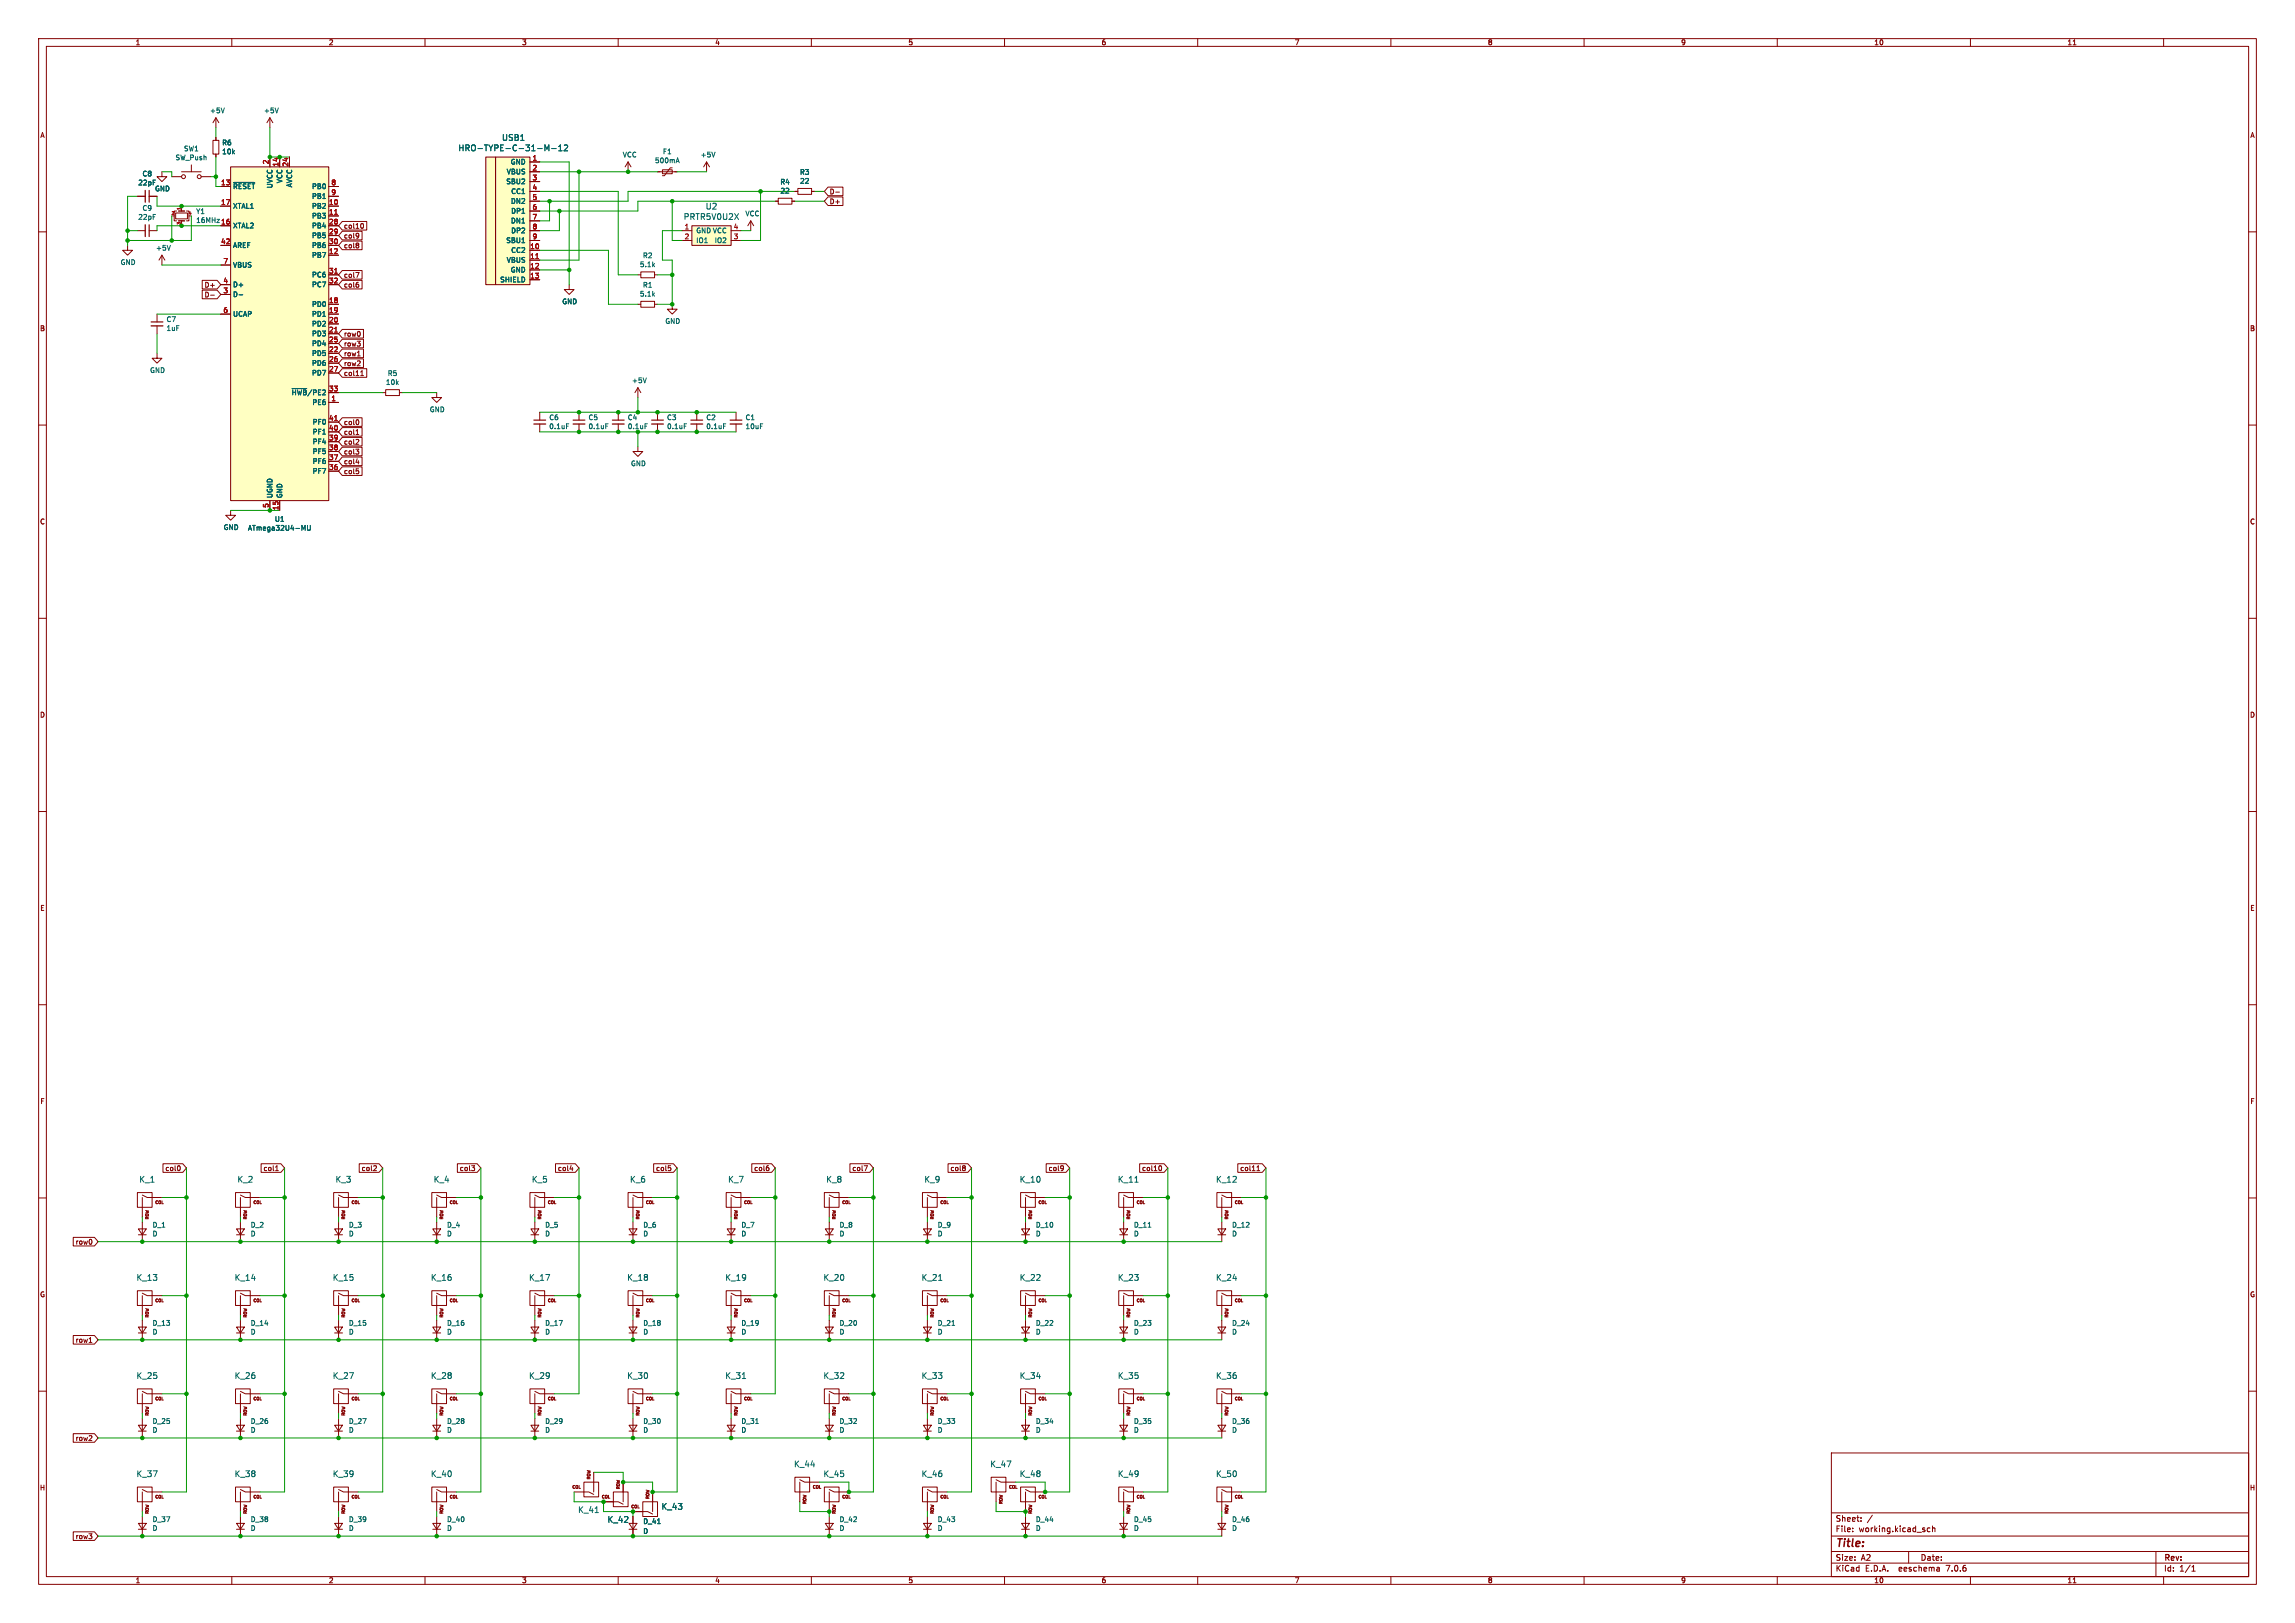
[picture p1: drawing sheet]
<svg xmlns="http://www.w3.org/2000/svg" width="594mm" height="420mm" viewBox="0 0 594 420" stroke-linecap="round" stroke-linejoin="round" font-family="sans-serif">
<defs><g id="words">
<text font-size="2.8" fill="#840000" x="475" y="400.9">Title:</text>
<g font-size="2.1" fill="#006464">
<text x="118.5" y="39.3">HRO-TYPE-C-31-M-12</text>
<text x="129.8" y="36.6">USB1</text>
<text x="176.9" y="57.1">PRTR5V0U2X</text>
<text x="182.5" y="54.4">U2</text>
<text x="36" y="306.2">K_1</text>
<text x="61.4" y="306.2">K_2</text>
<text x="86.8" y="306.2">K_3</text>
<text x="112.2" y="306.2">K_4</text>
<text x="137.6" y="306.2">K_5</text>
<text x="163" y="306.2">K_6</text>
<text x="188.4" y="306.2">K_7</text>
<text x="213.8" y="306.2">K_8</text>
<text x="239.2" y="306.2">K_9</text>
<text x="263.8" y="306.2">K_10</text>
<text x="289.2" y="306.2">K_11</text>
<text x="314.6" y="306.2">K_12</text>
<text x="35.2" y="331.6">K_13</text>
<text x="60.6" y="331.6">K_14</text>
<text x="86" y="331.6">K_15</text>
<text x="111.4" y="331.6">K_16</text>
<text x="136.8" y="331.6">K_17</text>
<text x="162.2" y="331.6">K_18</text>
<text x="187.6" y="331.6">K_19</text>
<text x="213" y="331.6">K_20</text>
<text x="238.4" y="331.6">K_21</text>
<text x="263.8" y="331.6">K_22</text>
<text x="289.2" y="331.6">K_23</text>
<text x="314.6" y="331.6">K_24</text>
<text x="35.2" y="357">K_25</text>
<text x="60.6" y="357">K_26</text>
<text x="86" y="357">K_27</text>
<text x="111.4" y="357">K_28</text>
<text x="136.8" y="357">K_29</text>
<text x="162.2" y="357">K_30</text>
<text x="187.6" y="357">K_31</text>
<text x="213" y="357">K_32</text>
<text x="238.4" y="357">K_33</text>
<text x="263.8" y="357">K_34</text>
<text x="289.2" y="357">K_35</text>
<text x="314.6" y="357">K_36</text>
<text x="35.2" y="382.4">K_37</text>
<text x="60.6" y="382.4">K_38</text>
<text x="86" y="382.4">K_39</text>
<text x="111.4" y="382.4">K_40</text>
<text x="205.4" y="379.9">K_44</text>
<text x="213" y="382.4">K_45</text>
<text x="238.4" y="382.4">K_46</text>
<text x="256.2" y="379.9">K_47</text>
<text x="263.8" y="382.4">K_48</text>
<text x="289.2" y="382.4">K_49</text>
<text x="314.6" y="382.4">K_50</text>
<text x="149.5" y="391.7">K_41</text>
<text x="157.1" y="394.3">K_42</text>
<text x="171.1" y="390.9">K_43</text>
</g>
<g font-size="2.1" fill="#840000">
<text x="475" y="394">Sheet:</text>
<text x="475" y="396.7">File:</text>
<text x="481.1" y="396.7">working.kicad_sch</text>
<text x="475" y="406.9">KiCad</text>
<text x="475" y="404.1">Size:</text>
<text x="481.7" y="404.1">A2</text>
<text x="482.7" y="406.9">E.D.A.</text>
<text x="491.6" y="406.9">eeschema</text>
<text x="497" y="404.1">Date:</text>
<text x="504" y="406.9">7.0.6</text>
<text x="560" y="404.3">Rev:</text>
<text x="560" y="406.9">Id:</text>
<text x="564.1" y="406.9">1/1</text>
</g>
<g font-size="1.8" fill="#840000">
<text x="35" y="11.9">1</text>
<text x="85" y="11.9">2</text>
<text x="135" y="11.9">3</text>
<text x="185" y="11.9">4</text>
<text x="235" y="11.9">5</text>
<text x="285" y="11.9">6</text>
<text x="335" y="11.9">7</text>
<text x="385" y="11.9">8</text>
<text x="435" y="11.9">9</text>
<text x="485" y="11.9">10</text>
<text x="535" y="11.9">11</text>
<text x="10.3" y="35.9">A</text>
<text x="582.3" y="35.9">A</text>
<text x="214.6" y="50.5">D-</text>
<text x="214.6" y="53">D+</text>
<text x="88.9" y="59.4">col10</text>
<text x="88.9" y="64.5">col8</text>
<text x="88.9" y="61.9">col9</text>
<text x="52.8" y="74.6">D+</text>
<text x="52.8" y="77.2">D-</text>
<text x="88.9" y="72.1">col7</text>
<text x="88.9" y="74.6">col6</text>
<text x="10.3" y="85.9">B</text>
<text x="88.9" y="89.9">row3</text>
<text x="88.9" y="87.3">row0</text>
<text x="582.3" y="85.9">B</text>
<text x="88.9" y="94.9">row2</text>
<text x="88.9" y="92.4">row1</text>
<text x="88.9" y="97.5">col11</text>
<text x="88.9" y="112.7">col1</text>
<text x="88.9" y="110.2">col0</text>
<text x="88.9" y="117.8">col3</text>
<text x="88.9" y="115.3">col2</text>
<text x="88.9" y="122.9">col5</text>
<text x="88.9" y="120.3">col4</text>
<text x="10.3" y="135.9">C</text>
<text x="582.3" y="135.9">C</text>
<text x="10.3" y="185.9">D</text>
<text x="582.3" y="185.9">D</text>
<text x="10.3" y="235.9">E</text>
<text x="582.3" y="235.9">E</text>
<text x="10.3" y="285.9">F</text>
<text x="582.3" y="285.9">F</text>
<text x="42.7" y="303.2">col0</text>
<text x="68.1" y="303.2">col1</text>
<text x="93.5" y="303.2">col2</text>
<text x="118.9" y="303.2">col3</text>
<text x="144.3" y="303.2">col4</text>
<text x="169.7" y="303.2">col5</text>
<text x="195.1" y="303.2">col6</text>
<text x="220.5" y="303.2">col7</text>
<text x="245.9" y="303.2">col8</text>
<text x="271.3" y="303.2">col9</text>
<text x="295.5" y="303.2">col10</text>
<text x="320.9" y="303.2">col11</text>
<text x="19.5" y="322.3">row0</text>
<text x="10.3" y="335.9">G</text>
<text x="582.3" y="335.9">G</text>
<text x="19.5" y="347.7">row1</text>
<text x="19.5" y="373.1">row2</text>
<text x="10.2" y="385.9">H</text>
<text x="582.2" y="385.9">H</text>
<text x="19.5" y="398.5">row3</text>
<text x="35" y="409.9">1</text>
<text x="85" y="409.9">2</text>
<text x="135" y="409.9">3</text>
<text x="185" y="409.9">4</text>
<text x="235" y="409.9">5</text>
<text x="285" y="409.9">6</text>
<text x="335" y="409.9">7</text>
<text x="385" y="409.9">8</text>
<text x="435" y="409.9">9</text>
<text x="485" y="409.9">10</text>
<text x="535" y="409.9">11</text>
</g>
<g font-size="1.8" fill="#006464">
<text x="54.2" y="29.5">+5V</text>
<text x="68.2" y="29.5">+5V</text>
<text x="45.3" y="41.7">SW_Push</text>
<text x="47.5" y="39.3">SW1</text>
<text x="57.4" y="37.8">R6</text>
<text x="57.4" y="40.1">10k</text>
<text x="161.1" y="40.9">VCC</text>
<text x="171.5" y="40.1">F1</text>
<text x="181.2" y="40.9">+5V</text>
<text x="36.8" y="45.8">C8</text>
<text x="73.3" y="47.5" transform="rotate(-90 73.3 47.5)">VCC</text>
<text x="130.9" y="47.9">SBU2</text>
<text x="131" y="45.3">VBUS</text>
<text x="132.1" y="42.8">GND</text>
<text x="169.4" y="42.4">500mA</text>
<text x="201.9" y="48">R4</text>
<text x="206.9" y="45.4">R3</text>
<text x="207" y="47.7">22</text>
<text x="35.7" y="48.2">22pF</text>
<text x="40" y="49.7">GND</text>
<text x="60.2" y="49.1">~{RESET}</text>
<text x="70.7" y="48.8" transform="rotate(-90 70.7 48.8)">UVCC</text>
<text x="75.8" y="48.6" transform="rotate(-90 75.8 48.6)">AVCC</text>
<text x="80.6" y="49.1">PB0</text>
<text x="80.6" y="51.7">PB1</text>
<text x="132.1" y="52.9">DN2</text>
<text x="132.2" y="50.4">CC1</text>
<text x="201.9" y="50.3">22</text>
<text x="35.7" y="57">22pF</text>
<text x="36.8" y="54.7">C9</text>
<text x="50.7" y="55.6">Y1</text>
<text x="50.7" y="57.9">16MHz 16</text>
<text x="60.2" y="59.3">XTAL2</text>
<text x="60.2" y="54.2">XTAL1</text>
<text x="80.6" y="54.2">PB2</text>
<text x="80.6" y="56.7">PB3</text>
<text x="80.6" y="59.3">PB4</text>
<text x="132.1" y="58">DN1</text>
<text x="132.2" y="55.5">DP1</text>
<text x="192.8" y="56.2">VCC</text>
<text x="40.3" y="65">+5V</text>
<text x="60.2" y="64.4">AREF</text>
<text x="80.6" y="61.8">PB5</text>
<text x="80.6" y="64.4">PB6</text>
<text x="130.9" y="63.1">SBU1</text>
<text x="132.2" y="65.6">CC2</text>
<text x="132.2" y="60.6">DP2</text>
<text x="180.1" y="60.6">GND VCC</text>
<text x="180.1" y="63.1">IO1</text>
<text x="184.9" y="63.1">IO2</text>
<text x="31.1" y="68.8">GND</text>
<text x="60.2" y="69.4">VBUS</text>
<text x="80.6" y="66.9">PB7</text>
<text x="80.6" y="72">PC6</text>
<text x="131" y="68.2">VBUS</text>
<text x="132.1" y="70.7">GND</text>
<text x="165.5" y="69.3">5.1k</text>
<text x="166.3" y="67">R2</text>
<text x="60.2" y="77.1">D-</text>
<text x="60.2" y="74.5">D+</text>
<text x="80.6" y="74.5">PC7</text>
<text x="129.3" y="73.3">SHIELD</text>
<text x="165.5" y="76.9">5.1k</text>
<text x="166.3" y="74.6">R1</text>
<text x="43" y="83.5">C7</text>
<text x="60.2" y="82.1">UCAP</text>
<text x="80.6" y="79.6">PD0</text>
<text x="80.6" y="82.1">PD1</text>
<text x="145.4" y="78.9">GND</text>
<text x="172.1" y="84">GND</text>
<text x="43" y="85.8">1uF</text>
<text x="80.6" y="84.7">PD2</text>
<text x="80.6" y="87.2">PD3</text>
<text x="80.6" y="89.8">PD4</text>
<text x="80.6" y="92.3">PD5</text>
<text x="80.6" y="94.8">PD6</text>
<text x="38.7" y="96.7">GND</text>
<text x="80.6" y="97.4">PD7</text>
<text x="99.8" y="99.8">10k</text>
<text x="100.3" y="97.5">R5</text>
<text x="163.4" y="99.3">+5V</text>
<text x="75.4" y="102.5">~{HWB}/PE2</text>
<text x="80.8" y="105">PE6</text>
<text x="111.1" y="106.9">GND</text>
<text x="80.8" y="112.6">PF1</text>
<text x="80.8" y="110.1">PF0</text>
<text x="142" y="108.9">C6</text>
<text x="142" y="111.2">0.1uF</text>
<text x="152.2" y="108.9">C5</text>
<text x="152.2" y="111.2">0.1uF</text>
<text x="162.4" y="108.9">C4</text>
<text x="162.4" y="111.2">0.1uF</text>
<text x="172.5" y="108.9">C3</text>
<text x="172.5" y="111.2">0.1uF</text>
<text x="182.7" y="108.9">C2</text>
<text x="182.7" y="111.2">0.1uF</text>
<text x="192.8" y="108.9">C1</text>
<text x="192.8" y="111.2">10uF</text>
<text x="80.8" y="117.7">PF5</text>
<text x="80.8" y="115.2">PF4</text>
<text x="80.8" y="122.8">PF7</text>
<text x="80.8" y="120.2">PF6</text>
<text x="163.2" y="120.8">GND</text>
<text x="70.7" y="129" transform="rotate(-90 70.7 129)">UGND</text>
<text x="73.3" y="129" transform="rotate(-90 73.3 129)">GND</text>
<text x="57.8" y="137.3">GND</text>
<text x="64.1" y="137.5">ATmega32U4-MU</text>
<text x="71" y="135.2">U1</text>
<text x="39.4" y="317.9">D_1</text>
<text x="64.8" y="317.9">D_2</text>
<text x="90.2" y="317.9">D_3</text>
<text x="115.6" y="317.9">D_4</text>
<text x="141" y="317.9">D_5</text>
<text x="166.4" y="317.9">D_6</text>
<text x="191.8" y="317.9">D_7</text>
<text x="217.2" y="317.9">D_8</text>
<text x="242.6" y="317.9">D_9</text>
<text x="268" y="317.9">D_10</text>
<text x="293.4" y="317.9">D_11</text>
<text x="318.8" y="317.9">D_12</text>
<text x="39.4" y="320.1">D</text>
<text x="64.8" y="320.1">D</text>
<text x="90.2" y="320.1">D</text>
<text x="115.6" y="320.1">D</text>
<text x="141" y="320.1">D</text>
<text x="166.4" y="320.1">D</text>
<text x="191.8" y="320.1">D</text>
<text x="217.2" y="320.1">D</text>
<text x="242.6" y="320.1">D</text>
<text x="268" y="320.1">D</text>
<text x="293.4" y="320.1">D</text>
<text x="318.8" y="320.1">D</text>
<text x="39.4" y="343.3">D_13</text>
<text x="39.4" y="345.5">D</text>
<text x="64.8" y="343.3">D_14</text>
<text x="64.8" y="345.5">D</text>
<text x="90.2" y="343.3">D_15</text>
<text x="90.2" y="345.5">D</text>
<text x="115.6" y="343.3">D_16</text>
<text x="115.6" y="345.5">D</text>
<text x="141" y="343.3">D_17</text>
<text x="141" y="345.5">D</text>
<text x="166.4" y="343.3">D_18</text>
<text x="166.4" y="345.5">D</text>
<text x="191.8" y="343.3">D_19</text>
<text x="191.8" y="345.5">D</text>
<text x="217.2" y="343.3">D_20</text>
<text x="217.2" y="345.5">D</text>
<text x="242.6" y="343.3">D_21</text>
<text x="242.6" y="345.5">D</text>
<text x="268" y="343.3">D_22</text>
<text x="268" y="345.5">D</text>
<text x="293.4" y="343.3">D_23</text>
<text x="293.4" y="345.5">D</text>
<text x="318.8" y="343.3">D_24</text>
<text x="318.8" y="345.5">D</text>
<text x="39.4" y="368.7">D_25</text>
<text x="39.4" y="370.9">D</text>
<text x="64.8" y="368.7">D_26</text>
<text x="64.8" y="370.9">D</text>
<text x="90.2" y="368.7">D_27</text>
<text x="90.2" y="370.9">D</text>
<text x="115.6" y="368.7">D_28</text>
<text x="115.6" y="370.9">D</text>
<text x="141" y="368.7">D_29</text>
<text x="141" y="370.9">D</text>
<text x="166.4" y="368.7">D_30</text>
<text x="166.4" y="370.9">D</text>
<text x="191.8" y="368.7">D_31</text>
<text x="191.8" y="370.9">D</text>
<text x="217.2" y="368.7">D_32</text>
<text x="217.2" y="370.9">D</text>
<text x="242.6" y="368.7">D_33</text>
<text x="242.6" y="370.9">D</text>
<text x="268" y="368.7">D_34</text>
<text x="268" y="370.9">D</text>
<text x="293.4" y="368.7">D_35</text>
<text x="293.4" y="370.9">D</text>
<text x="318.8" y="368.7">D_36</text>
<text x="318.8" y="370.9">D</text>
<text x="39.4" y="394.1">D_37</text>
<text x="64.8" y="394.1">D_38</text>
<text x="90.2" y="394.1">D_39</text>
<text x="115.6" y="394.1">D_40</text>
<text x="166.4" y="394.6">D_41</text>
<text x="217.2" y="394.1">D_42</text>
<text x="242.6" y="394.1">D_43</text>
<text x="268" y="394.1">D_44</text>
<text x="293.4" y="394.1">D_45</text>
<text x="318.8" y="394.1">D_46</text>
<text x="39.4" y="396.3">D</text>
<text x="64.8" y="396.3">D</text>
<text x="90.2" y="396.3">D</text>
<text x="115.6" y="396.3">D</text>
<text x="166.4" y="397.1">D</text>
<text x="217.2" y="396.3">D</text>
<text x="242.6" y="396.3">D</text>
<text x="268" y="396.3">D</text>
<text x="293.4" y="396.3">D</text>
<text x="318.8" y="396.3">D</text>
</g>
<g font-size="1.8" fill="#a90000">
<text x="137.7" y="41.7">1</text>
<text x="69.6" y="42.6" transform="rotate(-90 69.6 42.6)">2</text>
<text x="72.1" y="43.2" transform="rotate(-90 72.1 43.2)">14</text>
<text x="74.7" y="43.2" transform="rotate(-90 74.7 43.2)">24</text>
<text x="137.7" y="44.2">2</text>
<text x="137.7" y="46.7">3</text>
<text x="57.1" y="48">13</text>
<text x="57.1" y="53.1">17</text>
<text x="85" y="53.1">10</text>
<text x="85.7" y="48">8</text>
<text x="85.7" y="50.5">9</text>
<text x="137.7" y="49.3">4</text>
<text x="137.7" y="51.8">5</text>
<text x="57.1" y="58.2">16</text>
<text x="85" y="55.6">11</text>
<text x="85" y="58.2">28</text>
<text x="137.7" y="54.4">6</text>
<text x="137.7" y="56.9">7</text>
<text x="137.7" y="59.4">8</text>
<text x="177.1" y="59.4">1</text>
<text x="189.8" y="59.4">4</text>
<text x="57.1" y="63.2">42</text>
<text x="85" y="65.8">12</text>
<text x="85" y="60.7">29</text>
<text x="85" y="63.2">30</text>
<text x="137.1" y="64.5">10</text>
<text x="137.7" y="62">9</text>
<text x="177.1" y="62">2</text>
<text x="189.8" y="62">3</text>
<text x="57.7" y="68.3">7</text>
<text x="85" y="70.9">31</text>
<text x="137.1" y="67.1">11</text>
<text x="137.1" y="69.6">12</text>
<text x="57.7" y="75.9">3</text>
<text x="57.7" y="73.4">4</text>
<text x="85" y="73.4">32</text>
<text x="137.1" y="72.1">13</text>
<text x="57.7" y="81">6</text>
<text x="85" y="78.5">18</text>
<text x="85" y="81">19</text>
<text x="85" y="83.6">20</text>
<text x="85" y="86.1">21</text>
<text x="85" y="88.6">25</text>
<text x="85" y="91.2">22</text>
<text x="85" y="93.7">26</text>
<text x="85" y="96.3">27</text>
<text x="85" y="101.3">33</text>
<text x="85.7" y="103.9">1</text>
<text x="85" y="111.5">40</text>
<text x="85" y="109">41</text>
<text x="85" y="119.1">37</text>
<text x="85" y="116.6">38</text>
<text x="85" y="114">39</text>
<text x="85" y="121.7">36</text>
<text x="69.6" y="131.5" transform="rotate(-90 69.6 131.5)">5</text>
<text x="72.1" y="132.1" transform="rotate(-90 72.1 132.1)">15</text>
</g>
<g font-size="1.1" fill="#a90000">
<text x="44.3" y="55.6">2</text>
<text x="46.7" y="58.3" transform="rotate(-90 46.7 58.3)">3</text>
<text x="46.7" y="54.5" transform="rotate(-90 46.7 54.5)">1</text>
<text x="48.7" y="55.6">4</text>
</g>
<g font-size="1.1" fill="#840000">
<text x="40" y="311.8">COL</text>
<text x="65.4" y="311.8">COL</text>
<text x="90.8" y="311.8">COL</text>
<text x="116.2" y="311.8">COL</text>
<text x="141.6" y="311.8">COL</text>
<text x="167" y="311.8">COL</text>
<text x="192.4" y="311.8">COL</text>
<text x="217.8" y="311.8">COL</text>
<text x="243.2" y="311.8">COL</text>
<text x="268.6" y="311.8">COL</text>
<text x="294" y="311.8">COL</text>
<text x="319.4" y="311.8">COL</text>
<text x="38.7" y="315.7" transform="rotate(-90 38.7 315.7)">ROW</text>
<text x="64.1" y="315.7" transform="rotate(-90 64.1 315.7)">ROW</text>
<text x="89.5" y="315.7" transform="rotate(-90 89.5 315.7)">ROW</text>
<text x="114.9" y="315.7" transform="rotate(-90 114.9 315.7)">ROW</text>
<text x="140.3" y="315.7" transform="rotate(-90 140.3 315.7)">ROW</text>
<text x="165.7" y="315.7" transform="rotate(-90 165.7 315.7)">ROW</text>
<text x="191.1" y="315.7" transform="rotate(-90 191.1 315.7)">ROW</text>
<text x="216.5" y="315.7" transform="rotate(-90 216.5 315.7)">ROW</text>
<text x="241.9" y="315.7" transform="rotate(-90 241.9 315.7)">ROW</text>
<text x="267.3" y="315.7" transform="rotate(-90 267.3 315.7)">ROW</text>
<text x="292.7" y="315.7" transform="rotate(-90 292.7 315.7)">ROW</text>
<text x="318.1" y="315.7" transform="rotate(-90 318.1 315.7)">ROW</text>
<text x="38.7" y="341.1" transform="rotate(-90 38.7 341.1)">ROW</text>
<text x="40" y="337.2">COL</text>
<text x="64.1" y="341.1" transform="rotate(-90 64.1 341.1)">ROW</text>
<text x="65.4" y="337.2">COL</text>
<text x="89.5" y="341.1" transform="rotate(-90 89.5 341.1)">ROW</text>
<text x="90.8" y="337.2">COL</text>
<text x="114.9" y="341.1" transform="rotate(-90 114.9 341.1)">ROW</text>
<text x="116.2" y="337.2">COL</text>
<text x="140.3" y="341.1" transform="rotate(-90 140.3 341.1)">ROW</text>
<text x="141.6" y="337.2">COL</text>
<text x="165.7" y="341.1" transform="rotate(-90 165.7 341.1)">ROW</text>
<text x="167" y="337.2">COL</text>
<text x="191.1" y="341.1" transform="rotate(-90 191.1 341.1)">ROW</text>
<text x="192.4" y="337.2">COL</text>
<text x="216.5" y="341.1" transform="rotate(-90 216.5 341.1)">ROW</text>
<text x="217.8" y="337.2">COL</text>
<text x="241.9" y="341.1" transform="rotate(-90 241.9 341.1)">ROW</text>
<text x="243.2" y="337.2">COL</text>
<text x="267.3" y="341.1" transform="rotate(-90 267.3 341.1)">ROW</text>
<text x="268.6" y="337.2">COL</text>
<text x="292.7" y="341.1" transform="rotate(-90 292.7 341.1)">ROW</text>
<text x="294" y="337.2">COL</text>
<text x="318.1" y="341.1" transform="rotate(-90 318.1 341.1)">ROW</text>
<text x="319.4" y="337.2">COL</text>
<text x="40" y="362.6">COL</text>
<text x="65.4" y="362.6">COL</text>
<text x="90.8" y="362.6">COL</text>
<text x="116.2" y="362.6">COL</text>
<text x="141.6" y="362.6">COL</text>
<text x="167" y="362.6">COL</text>
<text x="192.4" y="362.6">COL</text>
<text x="217.8" y="362.6">COL</text>
<text x="243.2" y="362.6">COL</text>
<text x="268.6" y="362.6">COL</text>
<text x="294" y="362.6">COL</text>
<text x="319.4" y="362.6">COL</text>
<text x="38.7" y="366.5" transform="rotate(-90 38.7 366.5)">ROW</text>
<text x="64.1" y="366.5" transform="rotate(-90 64.1 366.5)">ROW</text>
<text x="89.5" y="366.5" transform="rotate(-90 89.5 366.5)">ROW</text>
<text x="114.9" y="366.5" transform="rotate(-90 114.9 366.5)">ROW</text>
<text x="140.3" y="366.5" transform="rotate(-90 140.3 366.5)">ROW</text>
<text x="165.7" y="366.5" transform="rotate(-90 165.7 366.5)">ROW</text>
<text x="191.1" y="366.5" transform="rotate(-90 191.1 366.5)">ROW</text>
<text x="216.5" y="366.5" transform="rotate(-90 216.5 366.5)">ROW</text>
<text x="241.9" y="366.5" transform="rotate(-90 241.9 366.5)">ROW</text>
<text x="267.3" y="366.5" transform="rotate(-90 267.3 366.5)">ROW</text>
<text x="292.7" y="366.5" transform="rotate(-90 292.7 366.5)">ROW</text>
<text x="318.1" y="366.5" transform="rotate(-90 318.1 366.5)">ROW</text>
<text x="153" y="383" transform="rotate(-90 153 383)">ROW</text>
<text x="40" y="388">COL</text>
<text x="65.4" y="388">COL</text>
<text x="90.8" y="388">COL</text>
<text x="116.2" y="388">COL</text>
<text x="148" y="385.4">COL</text>
<text x="155.6" y="388">COL</text>
<text x="160.6" y="385.5" transform="rotate(-90 160.6 385.5)">ROW</text>
<text x="168.2" y="388.1" transform="rotate(-90 168.2 388.1)">ROW</text>
<text x="208.9" y="389.4" transform="rotate(-90 208.9 389.4)">ROW</text>
<text x="210.2" y="385.4">COL</text>
<text x="217.8" y="388">COL</text>
<text x="243.2" y="388">COL</text>
<text x="259.7" y="389.4" transform="rotate(-90 259.7 389.4)">ROW</text>
<text x="261" y="385.4">COL</text>
<text x="268.6" y="388">COL</text>
<text x="294" y="388">COL</text>
<text x="319.4" y="388">COL</text>
<text x="38.7" y="391.9" transform="rotate(-90 38.7 391.9)">ROW</text>
<text x="64.1" y="391.9" transform="rotate(-90 64.1 391.9)">ROW</text>
<text x="89.5" y="391.9" transform="rotate(-90 89.5 391.9)">ROW</text>
<text x="114.9" y="391.9" transform="rotate(-90 114.9 391.9)">ROW</text>
<text x="163.2" y="390.5">COL</text>
<text x="216.5" y="391.9" transform="rotate(-90 216.5 391.9)">ROW</text>
<text x="241.9" y="391.9" transform="rotate(-90 241.9 391.9)">ROW</text>
<text x="267.3" y="391.9" transform="rotate(-90 267.3 391.9)">ROW</text>
<text x="292.7" y="391.9" transform="rotate(-90 292.7 391.9)">ROW</text>
<text x="318.1" y="391.9" transform="rotate(-90 318.1 391.9)">ROW</text>
</g>
</g></defs>
<g fill="none" stroke="#840000" stroke-width=".26">
<path d="M10 10h574v400h-574zM12 12h570v396h-570zM60 10v2M110 10v2M160 10v2M210 10v2M260 10v2M310 10v2M360 10v2M410 10v2M460 10v2M510 10v2"/>
<path d="M536.6 11.6h.7M560 10v2M55.1 36.3h1.5v3.6h-1.5zM55.9 30.5v2.5M55.9 35.6v.7M55.9 39.9v.7M55.9 30.5l-.8 1.3M55.9 30.5l.7 1.3M69.8 30.5l-.7 1.3M69.8 30.5v2.5M69.8 30.5l.8 1.3M10 60h2"/>
<path d="M35.6 59.7h2M35.6 50.8h2M38.6 59.7h2M38.6 50.8h2M41.9 44.5v1.2h1.3l-1.3 1.3-1.3-1.3h1.3M44.4 45.7h2.6M45.5 55.1h3v1.5h-3zM45.7 54.6h-.6v2.6h.6M47 44.5h5.1M47 53.3v1.3M47 57.2v1.2M48.3 54.6h.6v2.6h-.6"/>
<path d="M49.5 42.7v1.8M52.1 45.7h2.5M57.1 53.3h2.6M57.1 48.3h2.6M57.1 58.4h2.6M59.7 43.2h25.4v86.3h-25.4zM69.8 40.6v2.6M72.4 40.6v2.6M74.9 40.6v2.6M85.1 50.8h2.5M85.1 53.3h2.5M85.1 55.9h2.5"/>
<path d="M85.1 48.3h2.5M85.1 58.4h2.5M88.6 57.3h6.3v2.2h-6.3l-1-1.1zM88.6 59.8h5.1v2.3h-5.1l-1-1.1zM93.7 57.8a.68 .68 0 0 1 .4 .7 .68 .68 0 0 1-.4 .6M125.7 40.6h2.6v33.1h-2.6zM128.3 40.6h8.9v33.1h-8.9zM137.2 44.5h2.5M137.2 52.1h2.5M137.2 49.5h2.5M137.2 41.9h2.5M137.2 47h2.5"/>
<path d="M137.2 54.6h2.5M137.2 57.2h2.5M137.2 59.7h2.5M162.6 41.9l-.8 1.3M162.6 41.9v2.6M162.6 41.9l.7 1.3M170.2 44.5h5.1M171.4 43.9h2.6v1.1h-2.6zM174 43.4h-.5l-1.5 2.1h-.6M176.5 59.7h2.6M179.1 58.4h10.1v5.1h-10.1zM182.9 41.9l-.8 1.3"/>
<path d="M182.9 41.9v2.6M182.9 41.9l.7 1.3M189.2 59.7h2.6M194.3 57.2l-.8 1.2M194.3 57.2v2.5M194.3 57.2l.8 1.2M200.7 52.1h.7M201.4 51.3h3.6v1.5h-3.6zM205 52.1h.7M205.7 49.5h.8M206.5 48.8h3.6v1.5h-3.6zM210.1 49.5h.7"/>
<path d="M214.3 48.4h3.9v2.2h-3.9l-.9-1.1zM214.3 51h3.9v2.2h-3.9l-.9-1.1zM216.3 49.7h1M582 60h2M33 63.5v1.3h1.3l-1.3 1.2-1.3-1.2h1.3M41.9 66l-.8 1.3M41.9 66v2.6M41.9 66l.8 1.3M52.3 72.5h3.9l.9 1.2-.9 1.1h-3.9zM52.3 75.1h3.9l.9 1.1-.9 1.1h-3.9zM54.5 76.4h1M57.1 76.2h2.6"/>
<path d="M57.1 63.5h2.6M57.1 73.7h2.6M57.1 68.6h2.6M85.1 71.1h2.5M85.1 78.7h2.5M85.1 66h2.5M85.1 61h2.5M85.1 63.5h2.5M85.1 73.7h2.5M88.6 62.4h5.1v2.2h-5.1l-1-1.1zM88.6 70h5.1v2.2h-5.1l-1-1.1zM88.6 72.5h5.1v2.3h-5.1l-1-1.1z"/>
<path d="M92.1 70.5h.8l-.5 1.3M92.5 73.1h.2M92.6 60.4l.3 .2-.3 1M92.6 62.9l.3 .2-.3 .3 .3 .5-.3 .3M92.6 73.5l.3 .3-.3 .5M92.9 60.9l-.3 .2M137.2 64.8h2.5M137.2 67.3h2.5M137.2 69.9h2.5M137.2 72.4h2.5M137.2 62.2h2.5M147.3 73.7v1.2h1.3l-1.3 1.3-1.3-1.3h1.3"/>
<path d="M165.1 71.1h.8M165.1 78.7h.8M165.9 70.4h3.5v1.5h-3.5zM165.9 78h3.5v1.5h-3.5zM169.4 71.1h.8M169.4 78.7h.8M174 78.7v1.3h1.3l-1.3 1.3-1.3-1.3h1.3M176.5 62.2h2.6M189.2 62.2h2.6M40.6 91.4v1.3h1.3l-1.3 1.3-1.2-1.3h1.2M40.6 81.3v2M40.6 84.3v2.1"/>
<path d="M57.1 81.3h2.6M85.1 81.3h2.5M85.1 83.8h2.5M85.1 86.4h2.5M85.1 91.4h2.5M85.1 88.9h2.5M85.1 94h2.5M85.1 96.5h2.5M88.6 92.9h5.5v2.2h-5.5l-1-1.1zM88.6 87.8h5.5v2.2h-5.5l-1-1.1zM88.6 90.3h5.5v2.3h-5.5l-1-1.2zM88.6 85.2h5.5v2.3h-5.5l-1-1.1z"/>
<path d="M88.6 95.4h6.3v2.2h-6.3l-1-1.1zM92.5 92.1h.7M93.4 97.2h.7M93.4 96.3l.3-.4v1.3M10 110h2M85.1 101.6h2.5M85.1 104.1h2.5M85.1 119.4h2.5M85.1 116.8h2.5M85.1 114.3h2.5M85.1 111.8h2.5M85.1 109.2h2.5"/>
<path d="M88.6 115.7h5.1v2.3h-5.1l-1-1.2zM88.6 118.3h5.1v2.2h-5.1l-1-1.1zM88.6 110.6h5.1v2.3h-5.1l-1-1.1zM88.6 108.1h5.1v2.2h-5.1l-1-1.1zM88.6 113.2h5.1v2.2h-5.1l-1-1.1zM92.1 116.2h.8l-.5 .5M92.1 119.6h.8M92.1 112.4h.8M92.4 111.3l.1-.1v1.2M92.6 116.7l.3 .3-.3 .5M92.6 113.7l.3 .2-.1 .3-.7 .8h.8M92.7 108.7l.2 .4-.2 .7"/>
<path d="M92.7 119.2v.9M99.1 101.6h.7M99.8 100.8h3.6v1.6h-3.6zM103.4 101.6h.7M113 101.6v1.3h1.3l-1.3 1.2-1.2-1.2h1.2M139.7 106.7v2M139.7 109.7v2.1M149.9 106.7v2M149.9 109.7v2.1M160 106.7v2M160 109.7v2.1M165.1 115.6v1.2h1.3l-1.3 1.3-1.3-1.3h1.3"/>
<path d="M165.1 100.3l-.8 1.3M165.1 100.3v2.6M165.1 100.3l.8 1.3M170.2 106.7v2M170.2 109.7v2.1M180.3 106.7v2M180.3 109.7v2.1M190.5 106.7v2M190.5 109.7v2.1M582 110h2M59.7 132.1v1.3h1.3l-1.3 1.2-1.3-1.2h1.3M69.8 129.5v2.6"/>
<path d="M72.4 129.5v2.6M85.1 121.9h2.5M88.6 120.8h5.1v2.2h-5.1l-1-1.1zM92.2 121.3h.6M92.6 121.8l.3 .2-.3 .6M10 160h2M582 160h2M10 210h2M582 210h2M10 260h2M582 260h2M10 310h2"/>
<path d="M35.6 308.6h3.8v3.8h-3.8zM35.8 318h2l-1 1.5zM35.8 319.5h2M36.8 309.2l1.3 .7h3.8M36.8 309.9v5.1M36.8 316.2v5.1M42.2 301.1h5.1l1 1.2-1 1.1h-5.1zM46.5 301.7l.1 .4-.1 .8M61 308.6h3.8v3.8h-3.8zM61.2 318h2l-1 1.5zM61.2 319.5h2M62.2 309.2l1.3 .7h3.8"/>
<path d="M62.2 309.9v5.1M62.2 316.2v5.1M67.6 301.1h5.1l1 1.2-1 1.1h-5.1zM71.3 302.9h.7M71.6 301.8l.1-.1v1.2M86.4 308.6h3.8v3.8h-3.8zM86.6 318h2l-1 1.5zM86.6 319.5h2M87.6 309.2l1.3 .7h3.8M87.6 309.9v5.1M87.6 316.2v5.1M93 301.1h5.1l1 1.2-1 1.1h-5.1z"/>
<path d="M97.2 301.7l.2 .2v.3l-.7 .7h.7M111.8 308.6h3.8v3.8h-3.8zM112 318h2l-1 1.5zM112 319.5h2M113 309.2l1.3 .7h3.8M113 309.9v5.1M113 316.2v5.1M118.4 301.1h5.1l1 1.2-1 1.1h-5.1zM122.1 301.7h.7l-.4 .4M122.6 302.1l.2 .3-.2 .5M137.2 308.6h3.8v3.8h-3.8zM137.4 318h2l-1 1.5z"/>
<path d="M137.4 319.5h2M138.4 309.2l1.3 .7h3.8M138.4 309.9v5.1M138.4 316.2v5.1M143.8 301.1h5.1l1 1.2-1 1.1h-5.1zM147.5 302.5h.8M148.1 302.1v.8M162.6 308.6h3.8v3.8h-3.8zM162.8 318h2l-1 1.5zM162.8 319.5h2M163.8 309.2l1.3 .7h3.8M163.8 309.9v5.1"/>
<path d="M163.8 316.2v5.1M169.2 301.1h5.1l1 1.2-1 1.1h-5.1zM173 301.7h.6M173.4 302.1l.2 .3-.2 .5M188 308.6h3.8v3.8h-3.8zM188.2 318h2l-1 1.5zM188.2 319.5h2M189.2 309.2l1.3 .7h3.8M189.2 309.9v5.1M189.2 316.2v5.1M194.6 301.1h5.1l1 1.2-1 1.1h-5.1zM198.7 301.7h.2"/>
<path d="M198.8 302.1l.2 .3-.2 .5M213.4 308.6h3.8v3.8h-3.8zM213.6 318h2l-1 1.5zM213.6 319.5h2M214.6 309.2l1.3 .7h3.8M214.6 309.9v5.1M214.6 316.2v5.1M220 301.1h5.1l1 1.2-1 1.1h-5.1zM223.7 301.7h.8l-.5 1.2M238.8 308.6h3.8v3.8h-3.8zM239 318h2l-1 1.5zM239 319.5h2"/>
<path d="M240 309.2l1.3 .7h3.8M240 309.9v5.1M240 316.2v5.1M245.4 301.1h5.1l1 1.2-1 1.1h-5.1zM249.6 301.7l.2 .2-.2 .3 .2 .5-.2 .2M264.2 308.6h3.8v3.8h-3.8zM264.4 318h2l-1 1.5zM264.4 319.5h2M265.4 309.2l1.3 .7h3.8M265.4 309.9v5.1M265.4 316.2v5.1M270.8 301.1h5.1l1 1.2-1 1.1h-5.1z"/>
<path d="M275 301.7l.2 .2-.2 1M275.2 302.2l-.2 .2M289.6 308.6h3.8v3.8h-3.8zM289.8 318h2l-1 1.5zM289.8 319.5h2M290.8 309.2l1.3 .7h3.8M290.8 309.9v5.1M290.8 316.2v5.1M295 301.1h6.3l1 1.2-1 1.1h-6.3zM300.2 301.7a.68 .68 0 0 1 .5 .6 .68 .68 0 0 1-.5 .6M315 308.6h3.8v3.8h-3.8zM315.2 318h2l-1 1.5z"/>
<path d="M315.2 319.5h2M316.2 309.2l1.3 .7h3.8M316.2 309.9v5.1M316.2 316.2v5.1M320.4 301.1h6.3l1 1.2-1 1.1h-6.3zM325.3 302.9h.7M325.3 302l.4-.3v1.2M582 310h2M19 320.2h5.4l1 1.1-1 1.1h-5.4zM35.6 334h3.8v3.8h-3.8zM36.8 334.6l1.3 .7h3.8M36.8 335.3v5.1"/>
<path d="M61 334h3.8v3.8h-3.8zM62.2 334.6l1.3 .7h3.8M62.2 335.3v5.1M86.4 334h3.8v3.8h-3.8zM87.6 334.6l1.3 .7h3.8M87.6 335.3v5.1M111.8 334h3.8v3.8h-3.8zM113 334.6l1.3 .7h3.8M113 335.3v5.1M137.2 334h3.8v3.8h-3.8zM138.4 334.6l1.3 .7h3.8M138.4 335.3v5.1"/>
<path d="M162.6 334h3.8v3.8h-3.8zM163.8 334.6l1.3 .7h3.8M163.8 335.3v5.1M188 334h3.8v3.8h-3.8zM189.2 334.6l1.3 .7h3.8M189.2 335.3v5.1M213.4 334h3.8v3.8h-3.8zM214.6 334.6l1.3 .7h3.8M214.6 335.3v5.1M238.8 334h3.8v3.8h-3.8zM240 334.6l1.3 .7h3.8M240 335.3v5.1"/>
<path d="M264.2 334h3.8v3.8h-3.8zM265.4 334.6l1.3 .7h3.8M265.4 335.3v5.1M289.6 334h3.8v3.8h-3.8zM290.8 334.6l1.3 .7h3.8M290.8 335.3v5.1M315 334h3.8v3.8h-3.8zM316.2 334.6l1.3 .7h3.8M316.2 335.3v5.1M19 345.6h5.4l1 1.1-1 1.1h-5.4zM23.1 347.4h.7M35.6 359.4h3.8v3.8h-3.8z"/>
<path d="M35.8 343.4h2l-1 1.5zM35.8 344.9h2M36.8 341.6v5.1M61 359.4h3.8v3.8h-3.8zM61.2 343.4h2l-1 1.5zM61.2 344.9h2M62.2 341.6v5.1M86.4 359.4h3.8v3.8h-3.8zM86.6 343.4h2l-1 1.5zM86.6 344.9h2M87.6 341.6v5.1M111.8 359.4h3.8v3.8h-3.8z"/>
<path d="M112 343.4h2l-1 1.5zM112 344.9h2M113 341.6v5.1M137.2 359.4h3.8v3.8h-3.8zM137.4 343.4h2l-1 1.5zM137.4 344.9h2M138.4 341.6v5.1M162.6 359.4h3.8v3.8h-3.8zM162.8 343.4h2l-1 1.5zM162.8 344.9h2M163.8 341.6v5.1M188 359.4h3.8v3.8h-3.8z"/>
<path d="M188.2 343.4h2l-1 1.5zM188.2 344.9h2M189.2 341.6v5.1M213.4 359.4h3.8v3.8h-3.8zM213.6 343.4h2l-1 1.5zM213.6 344.9h2M214.6 341.6v5.1M238.8 359.4h3.8v3.8h-3.8zM239 343.4h2l-1 1.5zM239 344.9h2M240 341.6v5.1M264.2 359.4h3.8v3.8h-3.8z"/>
<path d="M264.4 343.4h2l-1 1.5zM264.4 344.9h2M265.4 341.6v5.1M289.6 359.4h3.8v3.8h-3.8zM289.8 343.4h2l-1 1.5zM289.8 344.9h2M290.8 341.6v5.1M315 359.4h3.8v3.8h-3.8zM315.2 343.4h2l-1 1.5zM315.2 344.9h2M316.2 341.6v5.1M10 360h2"/>
<path d="M19 371h5.4l1 1.1-1 1.1h-5.4zM35.8 368.8h2l-1 1.5zM35.8 370.3h2M36.8 360l1.3 .7h3.8M36.8 360.7v5.1M36.8 367v5.1M61.2 368.8h2l-1 1.5zM61.2 370.3h2M62.2 360l1.3 .7h3.8M62.2 360.7v5.1M62.2 367v5.1M86.6 368.8h2l-1 1.5z"/>
<path d="M86.6 370.3h2M87.6 360l1.3 .7h3.8M87.6 360.7v5.1M87.6 367v5.1M112 368.8h2l-1 1.5zM112 370.3h2M113 360l1.3 .7h3.8M113 360.7v5.1M113 367v5.1M137.4 368.8h2l-1 1.5zM137.4 370.3h2M138.4 360l1.3 .7h3.8"/>
<path d="M138.4 360.7v5.1M138.4 367v5.1M162.8 368.8h2l-1 1.5zM162.8 370.3h2M163.8 360l1.3 .7h3.8M163.8 360.7v5.1M163.8 367v5.1M188.2 368.8h2l-1 1.5zM188.2 370.3h2M189.2 360l1.3 .7h3.8M189.2 360.7v5.1M189.2 367v5.1"/>
<path d="M213.6 368.8h2l-1 1.5zM213.6 370.3h2M214.6 360l1.3 .7h3.8M214.6 360.7v5.1M214.6 367v5.1M239 368.8h2l-1 1.5zM239 370.3h2M240 360l1.3 .7h3.8M240 360.7v5.1M240 367v5.1M264.4 368.8h2l-1 1.5zM264.4 370.3h2"/>
<path d="M265.4 360l1.3 .7h3.8M265.4 360.7v5.1M265.4 367v5.1M289.8 368.8h2l-1 1.5zM289.8 370.3h2M290.8 360l1.3 .7h3.8M290.8 360.7v5.1M290.8 367v5.1M315.2 368.8h2l-1 1.5zM315.2 370.3h2M316.2 360l1.3 .7h3.8M316.2 360.7v5.1"/>
<path d="M316.2 367v5.1M474 376h108v32h-108zM582 360h2M19 396.4h5.4l1 1.1-1 1.1h-5.4zM35.6 384.8h3.8v3.8h-3.8zM35.8 394.2h2l-1 1.5zM35.8 395.7h2M36.8 385.4l1.3 .7h3.8M36.8 386.1v5.1M36.8 392.4v5.1M61 384.8h3.8v3.8h-3.8zM61.2 394.2h2l-1 1.5z"/>
<path d="M61.2 395.7h2M62.2 385.4l1.3 .7h3.8M62.2 386.1v5.1M62.2 392.4v5.1M86.4 384.8h3.8v3.8h-3.8zM86.6 394.2h2l-1 1.5zM86.6 395.7h2M87.6 385.4l1.3 .7h3.8M87.6 386.1v5.1M87.6 392.4v5.1M111.8 384.8h3.8v3.8h-3.8zM112 394.2h2l-1 1.5z"/>
<path d="M112 395.7h2M113 385.4l1.3 .7h3.8M113 386.1v5.1M113 392.4v5.1M148.6 386.1h3.8l1.3 .6M151.1 383.5h3.8v3.9h-3.8zM153.7 381v5.1M156.2 388.6h3.8l1.3 .7M158.7 386.1h3.9v3.8h-3.9zM161.3 383.5v5.1M162.8 394.2h2l-1 1.5zM162.8 395.7h2"/>
<path d="M163.8 391.2h3.8l1.3 .6M163.8 392.4v5.1M166.4 388.6h3.8v3.8h-3.8zM168.9 386.1v5.1M205.7 382.3h3.8v3.8h-3.8zM207 382.9l1.3 .6h3.8M207 383.5v5.1M213.4 384.8h3.8v3.8h-3.8zM213.6 394.2h2l-1 1.5zM213.6 395.7h2M214.6 385.4l1.3 .7h3.8M214.6 386.1v5.1"/>
<path d="M214.6 392.4v5.1M238.8 384.8h3.8v3.8h-3.8zM239 394.2h2l-1 1.5zM239 395.7h2M240 385.4l1.3 .7h3.8M240 386.1v5.1M240 392.4v5.1M256.5 382.3h3.8v3.8h-3.8zM257.8 382.9l1.3 .6h3.8M257.8 383.5v5.1M264.2 384.8h3.8v3.8h-3.8zM264.4 394.2h2l-1 1.5z"/>
<path d="M264.4 395.7h2M265.4 385.4l1.3 .7h3.8M265.4 386.1v5.1M265.4 392.4v5.1M289.6 384.8h3.8v3.8h-3.8zM289.8 394.2h2l-1 1.5zM289.8 395.7h2M290.8 385.4l1.3 .7h3.8M290.8 386.1v5.1M290.8 392.4v5.1M315 384.8h3.8v3.8h-3.8zM315.2 394.2h2l-1 1.5z"/>
<path d="M315.2 395.7h2M316.2 385.4l1.3 .7h3.8M316.2 386.1v5.1M316.2 392.4v5.1M474 397.5h108M474 391.5h108M479.5 396.2v.2M479.5 395.4v.2M481.7 393.5v.2M481.7 392.7v.2M484.6 392.1l-1.3 1.9M499.5 395.4h-.4l-.3 .3 .2 .6h.5"/>
<path d="M500.2 395.5l.5-.1 .1 1M500.2 394.9v1.5M60 408v2M110 408v2M160 408v2M210 408v2M260 408v2M310 408v2M360 408v2M410 408v2M460 408v2M474 404.5h108"/>
<path d="M474 401.5h108M494 401.5v3M501.9 405.6l.1 1M502 406.5l-.2 .1M502 405.9l-.2 .1M510 408v2M536.6 409.6h.7M558 401.5v6.5M560 408v2M567.3 406.6h.9M567.3 405.5l.4-.4v1.5"/>
<circle cx="47.5" cy="45.7" r=".51"/>
<circle cx="51.6" cy="45.7" r=".51"/>
</g>
<path d="M37.6 49.3v3M37.6 58.2v3M39.1 84.3h3.1M138.2 109.7h3M148.3 109.7h3.1M158.5 109.7h3M168.7 109.7h3M178.8 109.7h3.1M189 109.7h3" fill="none" stroke="#840000" stroke-width=".33"/>
<path d="M38.6 49.3v3M38.6 58.2v3M39.1 83.3h3.1M138.2 108.7h3M148.3 108.7h3.1M158.5 108.7h3M168.7 108.7h3M178.8 108.7h3.1M189 108.7h3" fill="none" stroke="#840000" stroke-width=".3"/>
<g fill="none" stroke="#006464" stroke-width=".26">
<path d="M58.1 27.9l-.4 1.3M72 27.9l-.4 1.3M141 39v-1.5l.6 1.1 .5-1.1v1.5M142.8 38.4h1.1M144.6 39h.9M144.6 37.9l.4-.4v1.5M146.1 37.6l.5-.1 .3 .4-.9 1.1h.9M185.1 39.4l-.4 1.2M60.4 47.2h5.5M175.1 41.8h.6M175.4 40.9l.4 1.2M44.1 63.5l-.4 1.3"/>
<path d="M61.9 76.3h.9M167.3 97.8l-.4 1.3M75.6 100.6h3.8M146.6 109.7h.6M156.8 109.7h.6M166.9 109.7h.6M177.1 109.7h.6M187.3 109.7h.6M78.6 136.9l.4-.9v1.2M79.6 136v1l.2 .2 .5-.2v-1M293.7 305.9h.9M297.2 317.6h.7"/>
<path d="M242.9 331.3h.9M192.1 356.7h.9M246.4 343h.7M195.6 368.4h.7M154 391.4h.9M170.2 394.3h.7"/>
</g>
<g fill="#ffffc2" stroke="#ffffc2" stroke-width=".26">
<path d="M125.7 40.6h2.6v33.1h-2.6z"/>
<path d="M128.3 40.6h8.9v33.1h-8.9z"/>
<path d="M59.7 43.2h25.4v86.3h-25.4z"/>
<path d="M179.1 58.4h10.1v5.1h-10.1z"/>
</g>
<path d="M86.6 55.5h.7M86.6 70.7h.7M138.7 66.9h.7M86.6 85.9h.7M86.6 108.8h.7" fill="none" stroke="#a90000" stroke-width=".26"/>
<path d="M46.2 54.6h1.6M46.2 57.2h1.6" fill="none" stroke="#840000" stroke-width=".38"/>
<g fill="none" stroke="#009600" stroke-width=".26">
<path d="M55.9 33v2.6M69.8 33v7.6h5.1M33 59.7h2.6M35.6 50.8h-2.6v12.7M40.6 50.8v2.5h16.5M41.9 44.5h2.5v1.2M44.4 55.9v6.3M49.5 55.9v6.3h-16.5M54.6 45.7h1.3M55.9 40.6v7.7h1.2M57.1 58.4h-16.5v1.3M139.7 49.5h20.3v21.6h5.1"/>
<path d="M139.7 41.9h7.6v31.8M139.7 44.5h30.5M142.2 52.1v5.1h-2.5M144.8 54.6v5.1h-5.1M149.9 44.5v22.8h-10.2M174 52.1v10.1h2.5M175.3 44.5h7.6M176.5 59.7h-5.1v7.6h2.6v11.4h-3.8M191.8 59.7h2.5M196.8 49.5v12.7h-5M200.7 52.1h-35.6v2.5h-25.4M205.7 49.5h-43.1v2.6h-22.9"/>
<path d="M205.7 52.1h7.7M210.8 49.5h2.6M41.9 68.6h15.2M139.7 64.8h17.8v13.9h7.6M139.7 69.9h7.6M170.2 71.1h3.8M40.6 81.3h16.5M40.6 86.4v5M87.6 101.6h11.5M104.1 101.6h8.9M139.7 111.8h50.8M139.7 106.7h50.8"/>
<path d="M165.1 102.9v3.8M165.1 111.8v3.8M59.7 132.1h12.7M36.8 315v1.2M41.9 309.9h6.4M48.3 302.3v83.8h-6.4M62.2 315v1.2M67.3 309.9h6.4M73.7 302.3v83.8h-6.4M87.6 315v1.2M92.7 309.9h6.4M99.1 302.3v83.8h-6.4"/>
<path d="M113 315v1.2M118.1 309.9h6.4M124.5 302.3v83.8h-6.4M138.4 315v1.2M143.5 309.9h6.4M149.9 302.3v58.4h-6.4M163.8 315v1.2M168.9 309.9h6.4M175.3 302.3v83.8h-6.4v-2.6h-7.6v-2.5h-7.6M189.2 315v1.2M194.3 309.9h6.4M200.7 302.3v58.4h-6.4"/>
<path d="M214.6 315v1.2M219.7 309.9h6.4M226.1 302.3v83.8h-6.4v-2.6h-7.6M240 315v1.2M245.1 309.9h6.4M251.5 302.3v83.8h-6.4M265.4 315v1.2M270.5 309.9h6.4M276.9 302.3v83.8h-6.4v-2.6h-7.6M290.8 315v1.2M295.9 309.9h6.4M302.3 302.3v83.8h-6.4"/>
<path d="M316.2 315v1.2M321.3 309.9h6.4M327.7 302.3v83.8h-6.4M25.4 321.3h290.8M41.9 335.3h6.4M67.3 335.3h6.4M92.7 335.3h6.4M118.1 335.3h6.4M143.5 335.3h6.4M168.9 335.3h6.4M194.3 335.3h6.4M219.7 335.3h6.4"/>
<path d="M245.1 335.3h6.4M270.5 335.3h6.4M295.9 335.3h6.4M321.3 335.3h6.4M25.4 346.7h290.8M36.8 340.4v1.2M62.2 340.4v1.2M87.6 340.4v1.2M113 340.4v1.2M138.4 340.4v1.2M163.8 340.4v1.2M189.2 340.4v1.2"/>
<path d="M214.6 340.4v1.2M240 340.4v1.2M265.4 340.4v1.2M290.8 340.4v1.2M316.2 340.4v1.2M25.4 372.1h290.8M36.8 365.8v1.2M41.9 360.7h6.4M62.2 365.8v1.2M67.3 360.7h6.4M87.6 365.8v1.2M92.7 360.7h6.4"/>
<path d="M113 365.8v1.2M118.1 360.7h6.4M138.4 365.8v1.2M163.8 365.8v1.2M168.9 360.7h6.4M189.2 365.8v1.2M214.6 365.8v1.2M219.7 360.7h6.4M240 365.8v1.2M245.1 360.7h6.4M265.4 365.8v1.2M270.5 360.7h6.4"/>
<path d="M290.8 365.8v1.2M295.9 360.7h6.4M316.2 365.8v1.2M321.3 360.7h6.4M25.4 397.5h290.8M36.8 391.2v1.2M62.2 391.2v1.2M87.6 391.2v1.2M113 391.2v1.2M148.6 386.1v2.5h7.6v2.6h7.6v1.2M207 388.6v2.6h7.6v1.2M240 391.2v1.2"/>
<path d="M257.8 388.6v2.6h7.6v1.2M290.8 391.2v1.2M316.2 391.2v1.2"/>
</g>
<g fill="#009600" stroke="#009600" stroke-width=".26">
<circle cx="36.8" cy="346.7" r=".46"/>
<circle cx="48.3" cy="335.3" r=".46"/>
<circle cx="36.8" cy="321.3" r=".46"/>
<circle cx="62.2" cy="346.7" r=".46"/>
<circle cx="48.3" cy="360.7" r=".46"/>
<circle cx="62.2" cy="321.3" r=".46"/>
<circle cx="48.3" cy="309.9" r=".46"/>
<circle cx="47" cy="53.3" r=".46"/>
<circle cx="33" cy="62.2" r=".46"/>
<circle cx="33" cy="59.7" r=".46"/>
<circle cx="69.8" cy="40.6" r=".46"/>
<circle cx="55.9" cy="45.7" r=".46"/>
<circle cx="149.9" cy="44.5" r=".46"/>
<circle cx="162.6" cy="44.5" r=".46"/>
<circle cx="174" cy="52.1" r=".46"/>
<circle cx="196.8" cy="49.5" r=".46"/>
<circle cx="87.6" cy="397.5" r=".46"/>
<circle cx="62.2" cy="372.1" r=".46"/>
<circle cx="36.8" cy="372.1" r=".46"/>
<circle cx="62.2" cy="397.5" r=".46"/>
<circle cx="36.8" cy="397.5" r=".46"/>
<circle cx="180.3" cy="111.8" r=".46"/>
<circle cx="180.3" cy="106.7" r=".46"/>
<circle cx="175.3" cy="309.9" r=".46"/>
<circle cx="170.2" cy="111.8" r=".46"/>
<circle cx="147.3" cy="69.9" r=".46"/>
<circle cx="160" cy="111.8" r=".46"/>
<circle cx="174" cy="71.1" r=".46"/>
<circle cx="174" cy="78.7" r=".46"/>
<circle cx="170.2" cy="106.7" r=".46"/>
<circle cx="160" cy="106.7" r=".46"/>
<circle cx="149.9" cy="106.7" r=".46"/>
<circle cx="149.9" cy="111.8" r=".46"/>
<circle cx="144.8" cy="54.6" r=".46"/>
<circle cx="142.2" cy="52.1" r=".46"/>
<circle cx="165.1" cy="111.8" r=".46"/>
<circle cx="165.1" cy="106.7" r=".46"/>
<circle cx="44.4" cy="62.2" r=".46"/>
<circle cx="47" cy="58.4" r=".46"/>
<circle cx="69.8" cy="132.1" r=".46"/>
<circle cx="72.4" cy="40.6" r=".46"/>
<circle cx="73.7" cy="360.7" r=".46"/>
<circle cx="87.6" cy="346.7" r=".46"/>
<circle cx="99.1" cy="360.7" r=".46"/>
<circle cx="73.7" cy="335.3" r=".46"/>
<circle cx="73.7" cy="309.9" r=".46"/>
<circle cx="87.6" cy="372.1" r=".46"/>
<circle cx="99.1" cy="335.3" r=".46"/>
<circle cx="163.8" cy="391.2" r=".46"/>
<circle cx="163.8" cy="397.5" r=".46"/>
<circle cx="156.2" cy="388.6" r=".46"/>
<circle cx="138.4" cy="372.1" r=".46"/>
<circle cx="161.3" cy="383.5" r=".46"/>
<circle cx="163.8" cy="372.1" r=".46"/>
<circle cx="124.5" cy="360.7" r=".46"/>
<circle cx="113" cy="372.1" r=".46"/>
<circle cx="113" cy="397.5" r=".46"/>
<circle cx="200.7" cy="335.3" r=".46"/>
<circle cx="175.3" cy="335.3" r=".46"/>
<circle cx="189.2" cy="346.7" r=".46"/>
<circle cx="226.1" cy="335.3" r=".46"/>
<circle cx="226.1" cy="309.9" r=".46"/>
<circle cx="200.7" cy="309.9" r=".46"/>
<circle cx="189.2" cy="321.3" r=".46"/>
<circle cx="87.6" cy="321.3" r=".46"/>
<circle cx="99.1" cy="309.9" r=".46"/>
<circle cx="113" cy="321.3" r=".46"/>
<circle cx="138.4" cy="346.7" r=".46"/>
<circle cx="138.4" cy="321.3" r=".46"/>
<circle cx="124.5" cy="309.9" r=".46"/>
<circle cx="124.5" cy="335.3" r=".46"/>
<circle cx="113" cy="346.7" r=".46"/>
<circle cx="149.9" cy="309.9" r=".46"/>
<circle cx="163.8" cy="346.7" r=".46"/>
<circle cx="163.8" cy="321.3" r=".46"/>
<circle cx="149.9" cy="335.3" r=".46"/>
<circle cx="189.2" cy="372.1" r=".46"/>
<circle cx="175.3" cy="360.7" r=".46"/>
<circle cx="168.9" cy="386.1" r=".46"/>
<circle cx="214.6" cy="372.1" r=".46"/>
<circle cx="214.6" cy="346.7" r=".46"/>
<circle cx="226.1" cy="360.7" r=".46"/>
<circle cx="251.5" cy="335.3" r=".46"/>
<circle cx="265.4" cy="346.7" r=".46"/>
<circle cx="251.5" cy="360.7" r=".46"/>
<circle cx="240" cy="372.1" r=".46"/>
<circle cx="214.6" cy="397.5" r=".46"/>
<circle cx="219.7" cy="386.1" r=".46"/>
<circle cx="214.6" cy="391.2" r=".46"/>
<circle cx="240" cy="397.5" r=".46"/>
<circle cx="302.3" cy="309.9" r=".46"/>
<circle cx="327.7" cy="335.3" r=".46"/>
<circle cx="327.7" cy="360.7" r=".46"/>
<circle cx="302.3" cy="360.7" r=".46"/>
<circle cx="290.8" cy="346.7" r=".46"/>
<circle cx="290.8" cy="321.3" r=".46"/>
<circle cx="302.3" cy="335.3" r=".46"/>
<circle cx="327.7" cy="309.9" r=".46"/>
<circle cx="276.9" cy="309.9" r=".46"/>
<circle cx="276.9" cy="360.7" r=".46"/>
<circle cx="276.9" cy="335.3" r=".46"/>
<circle cx="290.8" cy="397.5" r=".46"/>
<circle cx="290.8" cy="372.1" r=".46"/>
<circle cx="265.4" cy="391.2" r=".46"/>
<circle cx="265.4" cy="397.5" r=".46"/>
<circle cx="270.5" cy="386.1" r=".46"/>
<circle cx="265.4" cy="372.1" r=".46"/>
<circle cx="240" cy="346.7" r=".46"/>
<circle cx="265.4" cy="321.3" r=".46"/>
<circle cx="240" cy="321.3" r=".46"/>
<circle cx="214.6" cy="321.3" r=".46"/>
<circle cx="251.5" cy="309.9" r=".46"/>
</g>
<use href="#words"/>
</svg>
